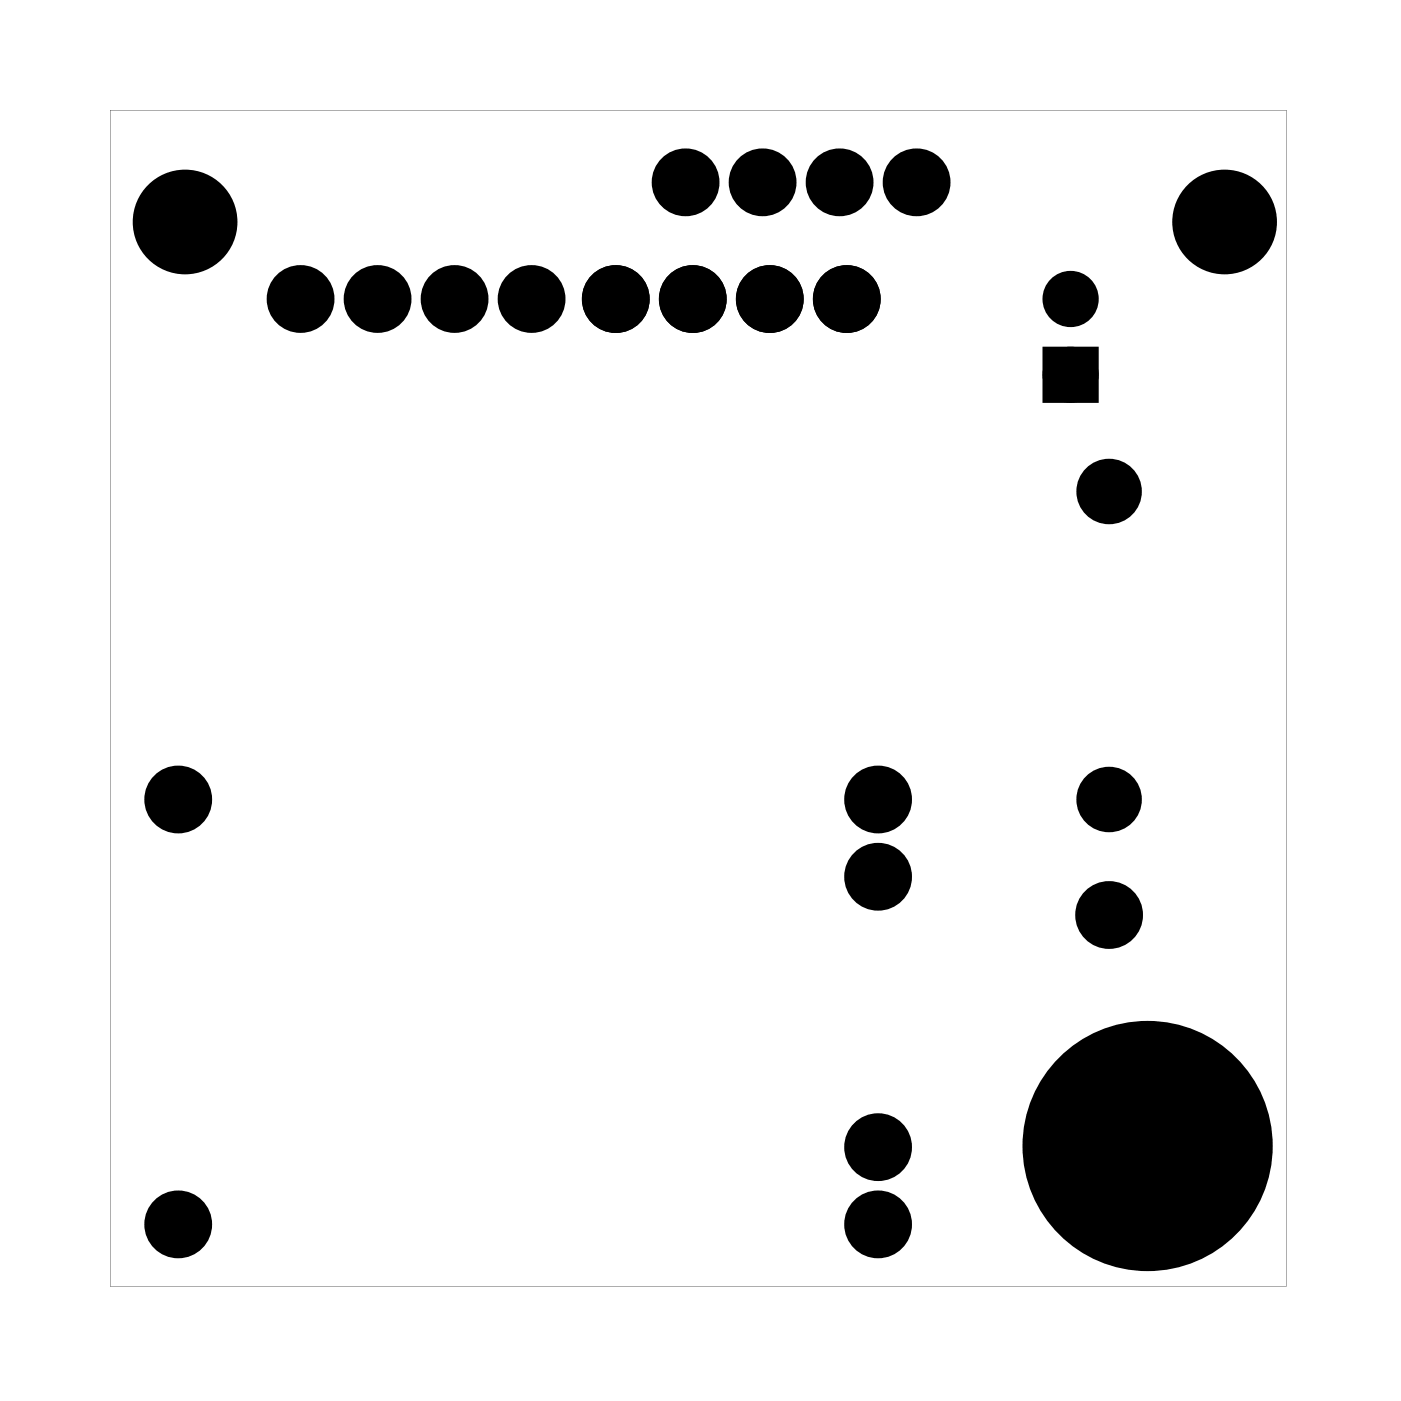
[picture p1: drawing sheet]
<svg xmlns="http://www.w3.org/2000/svg" width="46mm" height="46mm" viewBox="0 0 46 46" stroke-linecap="round" stroke-linejoin="round" font-family="sans-serif">
<g fill="#000">
<path d="M34.7 11.8h1.2v1.2h-1.2z"/>
<path d="M3.6 3.6h38.8v38.8h-38.8zM3.6 3.6v38.8h38.8v-38.8z"/>
</g>
<g fill="#000">
<circle cx="6.1" cy="7.3" r="1.6"/>
<circle cx="9.9" cy="9.9" r=".74"/>
<circle cx="12.5" cy="9.9" r=".74"/>
<circle cx="15" cy="9.9" r=".74"/>
<circle cx="17.5" cy="9.9" r=".74"/>
<circle cx="20.3" cy="9.9" r=".74"/>
<circle cx="22.6" cy="6" r=".74"/>
<circle cx="22.9" cy="9.9" r=".74"/>
<circle cx="25.2" cy="6" r=".74"/>
<circle cx="25.4" cy="9.9" r=".74"/>
<circle cx="27.7" cy="6" r=".74"/>
<circle cx="27.9" cy="9.9" r=".74"/>
<circle cx="30.2" cy="6" r=".74"/>
<circle cx="35.3" cy="12.4" r=".6"/>
<circle cx="35.3" cy="9.9" r=".6"/>
<circle cx="36.6" cy="16.2" r=".7"/>
<circle cx="40.4" cy="7.3" r="1.6"/>
<circle cx="5.9" cy="26.4" r=".74"/>
<circle cx="29" cy="37.8" r=".74"/>
<circle cx="29" cy="28.9" r=".74"/>
<circle cx="29" cy="26.4" r=".74"/>
<circle cx="36.6" cy="26.4" r=".7"/>
<circle cx="36.6" cy="30.2" r=".74"/>
<circle cx="37.9" cy="37.8" r="4"/>
<circle cx="5.9" cy="40.4" r=".74"/>
<circle cx="29" cy="40.4" r=".74"/>
</g>
<g fill="none" stroke="#000" stroke-width=".76" stroke-linecap="butt">
<circle cx="9.9" cy="9.9" r=".74"/>
<circle cx="12.5" cy="9.9" r=".74"/>
<circle cx="15" cy="9.9" r=".74"/>
<circle cx="17.5" cy="9.9" r=".74"/>
<circle cx="20.3" cy="9.9" r=".74"/>
<circle cx="22.6" cy="6" r=".74"/>
<circle cx="22.9" cy="9.9" r=".74"/>
<circle cx="25.2" cy="6" r=".74"/>
<circle cx="25.4" cy="9.9" r=".74"/>
<circle cx="27.7" cy="6" r=".74"/>
<circle cx="27.9" cy="9.9" r=".74"/>
<circle cx="30.2" cy="6" r=".74"/>
<circle cx="36.6" cy="16.2" r=".7"/>
<circle cx="5.9" cy="26.4" r=".74"/>
<circle cx="29" cy="28.9" r=".74"/>
<circle cx="29" cy="37.8" r=".74"/>
<circle cx="29" cy="26.4" r=".74"/>
<circle cx="36.6" cy="26.4" r=".7"/>
<circle cx="36.6" cy="30.2" r=".74"/>
<circle cx="5.9" cy="40.4" r=".74"/>
<circle cx="29" cy="40.4" r=".74"/>
</g>
<g fill="none" stroke="#000" stroke-width=".65" stroke-linecap="butt">
<path d="M34.7 11.8h1.2v1.2h-1.2z"/>
<circle cx="35.3" cy="12.4" r=".6"/>
<circle cx="35.3" cy="9.9" r=".6"/>
</g>
<g fill="none" stroke="#000" stroke-width=".25">
<circle cx="6.1" cy="7.3" r="1.6"/>
<circle cx="40.4" cy="7.3" r="1.6"/>
<circle cx="37.9" cy="37.8" r="4"/>
</g>
</svg>
